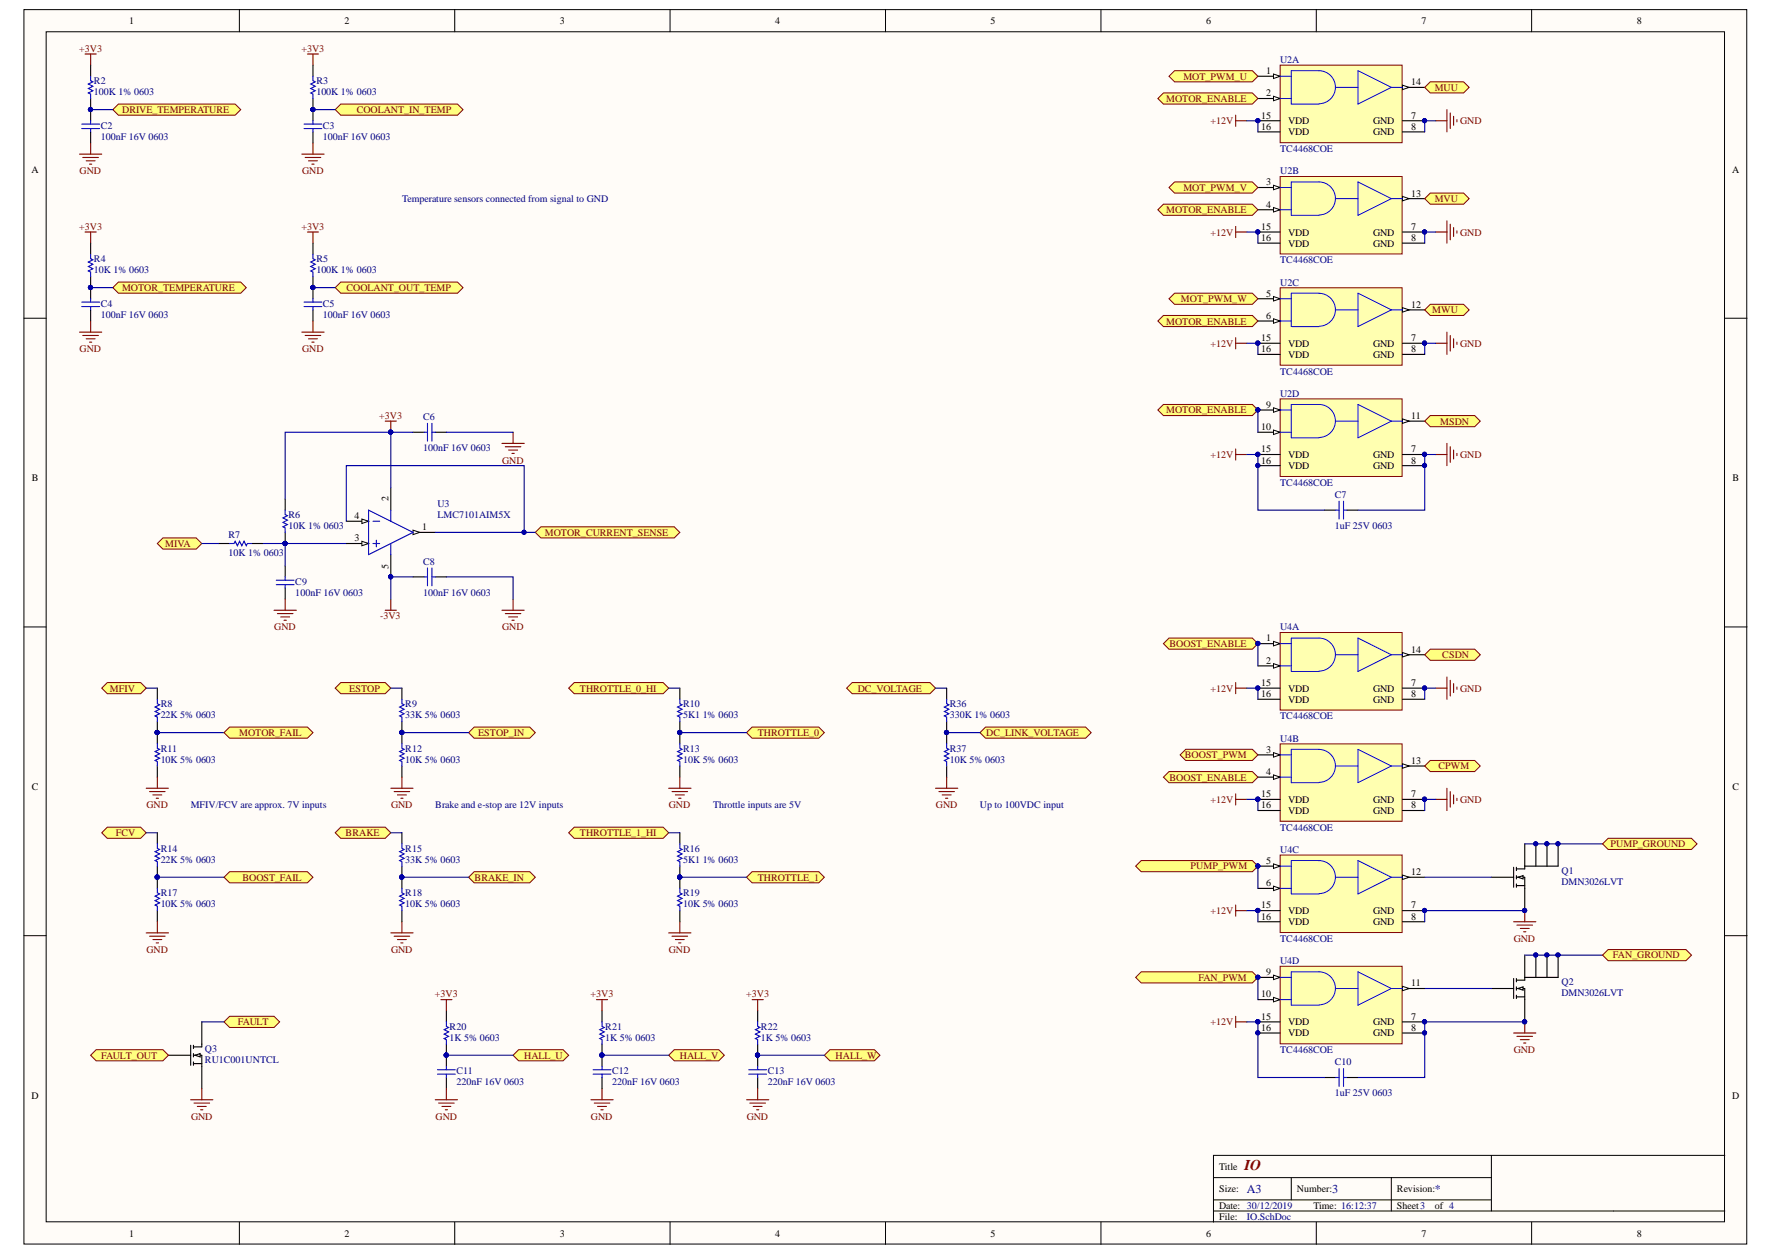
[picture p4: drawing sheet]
<svg xmlns="http://www.w3.org/2000/svg" width="420mm" height="297mm" viewBox="0 0 420 297" stroke-linecap="round" stroke-linejoin="round" font-family="sans-serif">
<defs><g id="words">
<text font-size="3.5" fill="#800000" x="294.5" y="276.7">IO</text>
<g font-size="2.9" fill="#000080">
<text x="295.1" y="282.1">A3</text>
<text x="315.3" y="282.1">3</text>
<text x="339.5" y="282.1">*</text>
</g>
<g font-size="2.4">
<text x="30.6" y="5.7">1</text>
<text x="81.5" y="5.7">2</text>
<text x="132.5" y="5.7">3</text>
<text x="183.5" y="5.7">4</text>
<text x="234.4" y="5.7">5</text>
<text x="285.5" y="5.7">6</text>
<text x="336.4" y="5.7">7</text>
<text x="387.4" y="5.7">8</text>
<text x="299.6" y="17.5">1</text>
<text x="299.6" y="22.8">2</text>
<text x="334" y="20.1">14</text>
<text x="298.5" y="28.1">15</text>
<text x="304.8" y="29.3">VDD</text>
<text x="324.9" y="29.3">GND</text>
<text x="334" y="28.1">7</text>
<text x="298.5" y="30.7">16</text>
<text x="304.8" y="32">VDD</text>
<text x="324.9" y="32">GND</text>
<text x="334" y="30.7">8</text>
<text x="7.4" y="40.9">A</text>
<text x="409.9" y="40.9">A</text>
<text x="299.6" y="43.9">3</text>
<text x="334" y="46.5">13</text>
<text x="299.6" y="49.1">4</text>
<text x="298.5" y="54.3">15</text>
<text x="298.5" y="57">16</text>
<text x="304.8" y="55.7">VDD</text>
<text x="304.8" y="58.3">VDD</text>
<text x="324.9" y="55.7">GND</text>
<text x="324.9" y="58.3">GND</text>
<text x="334" y="54.3">7</text>
<text x="334" y="57">8</text>
<text x="299.6" y="70.2">5</text>
<text x="299.6" y="75.4">6</text>
<text x="334" y="72.8">12</text>
<text x="298.5" y="80.6">15</text>
<text x="298.5" y="83.3">16</text>
<text x="304.8" y="82">VDD</text>
<text x="324.9" y="82">GND</text>
<text x="334" y="80.6">7</text>
<text x="334" y="83.3">8</text>
<text x="304.8" y="84.6">VDD</text>
<text x="324.9" y="84.6">GND</text>
<text x="298.5" y="101.7">10</text>
<text x="299.6" y="96.4">9</text>
<text x="334" y="99.1">11</text>
<text x="298.5" y="107">15</text>
<text x="334" y="107">7</text>
<text x="7.5" y="113.8">B</text>
<text x="298.5" y="109.6">16</text>
<text x="304.8" y="108.3">VDD</text>
<text x="304.8" y="110.9">VDD</text>
<text x="324.9" y="108.3">GND</text>
<text x="324.9" y="110.9">GND</text>
<text x="334" y="109.6">8</text>
<text x="410" y="113.8">B</text>
<text x="91.9" y="118.6" transform="rotate(-90 91.9 118.6)">2</text>
<text x="83.9" y="122.7">4</text>
<text x="99.9" y="125.4">1</text>
<text x="83.9" y="128">3</text>
<text x="91.9" y="134.5" transform="rotate(-90 91.9 134.5)">5</text>
<text x="299.6" y="151.7">1</text>
<text x="334" y="154.3">14</text>
<text x="299.6" y="157">2</text>
<text x="298.5" y="162.2">15</text>
<text x="298.5" y="164.9">16</text>
<text x="304.8" y="163.5">VDD</text>
<text x="304.8" y="166.2">VDD</text>
<text x="324.9" y="163.5">GND</text>
<text x="324.9" y="166.2">GND</text>
<text x="334" y="162.2">7</text>
<text x="334" y="164.9">8</text>
<text x="299.6" y="178">3</text>
<text x="299.6" y="183.2">4</text>
<text x="334" y="180.6">13</text>
<text x="7.5" y="186.9">C</text>
<text x="298.5" y="188.6">15</text>
<text x="298.5" y="191.2">16</text>
<text x="304.8" y="189.8">VDD</text>
<text x="324.9" y="189.8">GND</text>
<text x="334" y="188.6">7</text>
<text x="334" y="191.2">8</text>
<text x="410" y="186.9">C</text>
<text x="304.8" y="192.4">VDD</text>
<text x="324.9" y="192.4">GND</text>
<text x="299.6" y="204.4">5</text>
<text x="299.6" y="209.6">6</text>
<text x="334" y="207">12</text>
<text x="298.5" y="214.8">15</text>
<text x="334" y="214.8">7</text>
<text x="298.5" y="217.5">16</text>
<text x="304.8" y="216.2">VDD</text>
<text x="304.8" y="218.8">VDD</text>
<text x="324.9" y="216.2">GND</text>
<text x="324.9" y="218.8">GND</text>
<text x="334" y="217.5">8</text>
<text x="299.6" y="230.7">9</text>
<text x="334" y="233.3">11</text>
<text x="298.5" y="235.9">10</text>
<text x="298.5" y="241.1">15</text>
<text x="298.5" y="243.8">16</text>
<text x="304.8" y="242.5">VDD</text>
<text x="304.8" y="245.1">VDD</text>
<text x="324.9" y="242.5">GND</text>
<text x="324.9" y="245.1">GND</text>
<text x="334" y="241.1">7</text>
<text x="334" y="243.8">8</text>
<text x="7.4" y="259.9">D</text>
<text x="409.9" y="259.9">D</text>
<text x="288.5" y="276.7">Title</text>
<text x="288.5" y="282">Size:</text>
<text x="306.9" y="282">Number:</text>
<text x="330.6" y="282">Revision:</text>
<text x="288.5" y="285.9">Date: 30/12/2019</text>
<text x="310.8" y="285.9">Time: 16:12:37</text>
<text x="330.6" y="285.9">Sheet3</text>
<text x="339.5" y="285.9">of 4</text>
<text x="30.6" y="292.4">1</text>
<text x="81.5" y="292.4">2</text>
<text x="132.5" y="292.4">3</text>
<text x="183.5" y="292.4">4</text>
<text x="234.4" y="292.4">5</text>
<text x="285.5" y="292.4">6</text>
<text x="288.5" y="288.5">File:</text>
<text x="336.4" y="292.4">7</text>
<text x="387.4" y="292.4">8</text>
</g>
<g font-size="2.4" fill="#800000">
<text x="18.8" y="12.3">+3V3</text>
<text x="71.3" y="12.3">+3V3</text>
<text x="280" y="18.8">MOT_PWM_U</text>
<text x="339.5" y="21.5">MUU</text>
<text x="28.9" y="26.7">DRIVE_TEMPERATURE</text>
<text x="84.4" y="26.7">COOLANT_IN_TEMP</text>
<text x="276" y="24.1">MOTOR_ENABLE</text>
<text x="286.5" y="29.3">+12V</text>
<text x="345.5" y="29.3">GND</text>
<text x="18.8" y="41.2">GND</text>
<text x="71.5" y="41.2">GND</text>
<text x="280" y="45.1">MOT_PWM_V</text>
<text x="339.5" y="47.8">MVU</text>
<text x="276" y="50.4">MOTOR_ENABLE</text>
<text x="18.8" y="54.3">+3V3</text>
<text x="71.3" y="54.3">+3V3</text>
<text x="286.5" y="55.7">+12V</text>
<text x="345.5" y="55.7">GND</text>
<text x="28.9" y="68.8">MOTOR_TEMPERATURE</text>
<text x="82" y="68.8">COOLANT_OUT_TEMP</text>
<text x="279.5" y="71.4">MOT_PWM_W</text>
<text x="276" y="76.7">MOTOR_ENABLE</text>
<text x="338.9" y="74.1">MWU</text>
<text x="18.8" y="83.3">GND</text>
<text x="71.5" y="83.3">GND</text>
<text x="286.5" y="82">+12V</text>
<text x="345.5" y="82">GND</text>
<text x="89.7" y="99.1">+3V3</text>
<text x="276" y="97.8">MOTOR_ENABLE</text>
<text x="340.8" y="100.4">MSDN</text>
<text x="118.8" y="109.6">GND</text>
<text x="286.5" y="108.3">+12V</text>
<text x="345.5" y="108.3">GND</text>
<text x="39.1" y="129.3">MIVA</text>
<text x="129" y="126.7">MOTOR_CURRENT_SENSE</text>
<text x="64.9" y="149.1">GND</text>
<text x="90" y="146.5">-3V3</text>
<text x="118.8" y="149.1">GND</text>
<text x="276.7" y="153">BOOST_ENABLE</text>
<text x="341.3" y="155.7">CSDN</text>
<text x="26" y="163.5">MFIV</text>
<text x="82.6" y="163.5">ESTOP</text>
<text x="137.2" y="163.5">THROTTLE_0_HI</text>
<text x="203" y="163.5">DC_VOLTAGE</text>
<text x="286.5" y="163.5">+12V</text>
<text x="345.5" y="163.5">GND</text>
<text x="56.6" y="174.1">MOTOR_FAIL</text>
<text x="113.1" y="174.1">ESTOP_IN</text>
<text x="179.3" y="174.1">THROTTLE_0</text>
<text x="233.4" y="174.1">DC_LINK_VOLTAGE</text>
<text x="280.4" y="179.3">BOOST_PWM</text>
<text x="276.7" y="184.6">BOOST_ENABLE</text>
<text x="340.4" y="182">CPWM</text>
<text x="34.6" y="191.2">GND</text>
<text x="92.5" y="191.2">GND</text>
<text x="158.3" y="191.2">GND</text>
<text x="221.5" y="191.2">GND</text>
<text x="286.5" y="189.8">+12V</text>
<text x="345.5" y="189.8">GND</text>
<text x="27.4" y="197.8">FCV</text>
<text x="81.8" y="197.8">BRAKE</text>
<text x="137.2" y="197.8">THROTTLE_1_HI</text>
<text x="381.1" y="200.4">PUMP_GROUND</text>
<text x="57.4" y="208.3">BOOST_FAIL</text>
<text x="112.3" y="208.3">BRAKE_IN</text>
<text x="179.3" y="208.3">THROTTLE_1</text>
<text x="281.7" y="205.6">PUMP_PWM</text>
<text x="286.5" y="216.2">+12V</text>
<text x="34.6" y="225.4">GND</text>
<text x="92.5" y="225.4">GND</text>
<text x="158.3" y="225.4">GND</text>
<text x="358.2" y="222.7">GND</text>
<text x="381.7" y="226.7">FAN_GROUND</text>
<text x="283.6" y="231.9">FAN_PWM</text>
<text x="102.9" y="235.9">+3V3</text>
<text x="139.8" y="235.9">+3V3</text>
<text x="176.6" y="235.9">+3V3</text>
<text x="56.3" y="242.5">FAULT</text>
<text x="286.5" y="242.5">+12V</text>
<text x="23.9" y="250.3">FAULT_OUT</text>
<text x="124.1" y="250.3">HALL_U</text>
<text x="160.9" y="250.3">HALL_V</text>
<text x="197.7" y="250.3">HALL_W</text>
<text x="358.2" y="249.1">GND</text>
<text x="45.2" y="264.8">GND</text>
<text x="103.1" y="264.8">GND</text>
<text x="139.9" y="264.8">GND</text>
<text x="176.7" y="264.8">GND</text>
</g>
<g font-size="2.4" fill="#000080">
<text x="302.9" y="14.9">U2A</text>
<text x="22.2" y="19.9">R2</text>
<text x="22.2" y="22.5">100K 1% 0603</text>
<text x="74.9" y="19.9">R3</text>
<text x="74.9" y="22.5">100K 1% 0603</text>
<text x="23.8" y="30.4">C2</text>
<text x="23.8" y="33">100nF 16V 0603</text>
<text x="76.4" y="30.4">C3</text>
<text x="76.4" y="33">100nF 16V 0603</text>
<text x="302.9" y="35.9">TC4468COE</text>
<text x="302.9" y="41.2">U2B</text>
<text x="95.2" y="47.8">Temperature sensors connected from signal to GND</text>
<text x="22.2" y="62">R4</text>
<text x="22.2" y="64.7">10K 1% 0603</text>
<text x="74.9" y="62">R5</text>
<text x="74.9" y="64.7">100K 1% 0603</text>
<text x="302.9" y="62.3">TC4468COE</text>
<text x="302.9" y="67.5">U2C</text>
<text x="23.8" y="72.5">C4</text>
<text x="23.8" y="75.1">100nF 16V 0603</text>
<text x="76.4" y="72.5">C5</text>
<text x="76.4" y="75.1">100nF 16V 0603</text>
<text x="302.9" y="88.6">TC4468COE</text>
<text x="302.9" y="93.8">U2D</text>
<text x="100.1" y="99.3">C6</text>
<text x="100.1" y="106.7">100nF 16V 0603</text>
<text x="103.5" y="119.8">U3</text>
<text x="302.9" y="114.9">TC4468COE</text>
<text x="315.9" y="117.7">C7</text>
<text x="68.3" y="122.5">R6</text>
<text x="68.3" y="125.2">10K 1% 0603</text>
<text x="103.5" y="122.5">LMC7101AIM5X</text>
<text x="315.9" y="125.2">1uF 25V 0603</text>
<text x="54.1" y="127.2">R7</text>
<text x="54.1" y="131.4">10K 1% 0603</text>
<text x="100.1" y="133.5">C8</text>
<text x="69.9" y="138.3">C9</text>
<text x="69.9" y="140.9">100nF 16V 0603</text>
<text x="100.1" y="140.9">100nF 16V 0603</text>
<text x="302.9" y="149.1">U4A</text>
<text x="38" y="167.3">R8</text>
<text x="95.9" y="167.3">R9</text>
<text x="161.7" y="167.3">R10</text>
<text x="224.8" y="167.3">R36</text>
<text x="38" y="169.9">22K 5% 0603</text>
<text x="95.9" y="169.9">33K 5% 0603</text>
<text x="161.7" y="169.9">5K1 1% 0603</text>
<text x="224.8" y="169.9">330K 1% 0603</text>
<text x="302.9" y="170.1">TC4468COE</text>
<text x="38" y="177.7">R11</text>
<text x="95.9" y="177.7">R12</text>
<text x="161.7" y="177.7">R13</text>
<text x="224.8" y="177.7">R37</text>
<text x="302.9" y="175.4">U4B</text>
<text x="38" y="180.4">10K 5% 0603</text>
<text x="95.9" y="180.4">10K 5% 0603</text>
<text x="161.7" y="180.4">10K 5% 0603</text>
<text x="224.8" y="180.4">10K 5% 0603</text>
<text x="45.1" y="191.2">MFIV/FCV are approx. 7V inputs</text>
<text x="103" y="191.2">Brake and e-stop are 12V inputs</text>
<text x="168.8" y="191.2">Throttle inputs are 5V</text>
<text x="231.9" y="191.2">Up to 100VDC input</text>
<text x="302.9" y="196.4">TC4468COE</text>
<text x="38" y="201.4">R14</text>
<text x="95.9" y="201.4">R15</text>
<text x="161.7" y="201.4">R16</text>
<text x="302.9" y="201.7">U4C</text>
<text x="38" y="204">22K 5% 0603</text>
<text x="95.9" y="204">33K 5% 0603</text>
<text x="161.7" y="204">5K1 1% 0603</text>
<text x="369.5" y="206.7">Q1</text>
<text x="369.5" y="209.4">DMN3026LVT</text>
<text x="38" y="212">R17</text>
<text x="38" y="214.6">10K 5% 0603</text>
<text x="95.9" y="212">R18</text>
<text x="95.9" y="214.6">10K 5% 0603</text>
<text x="161.7" y="212">R19</text>
<text x="161.7" y="214.6">10K 5% 0603</text>
<text x="302.9" y="222.7">TC4468COE</text>
<text x="302.9" y="228">U4D</text>
<text x="369.5" y="233">Q2</text>
<text x="369.5" y="235.6">DMN3026LVT</text>
<text x="106.4" y="243.5">R20</text>
<text x="143.2" y="243.5">R21</text>
<text x="180.1" y="243.5">R22</text>
<text x="48.5" y="248.8">Q3</text>
<text x="48.5" y="251.4">RU1C001UNTCL</text>
<text x="106.4" y="246.1">1K 5% 0603</text>
<text x="143.2" y="246.1">1K 5% 0603</text>
<text x="180.1" y="246.1">1K 5% 0603</text>
<text x="302.9" y="249.1">TC4468COE</text>
<text x="315.9" y="251.9">C10</text>
<text x="108" y="254.1">C11</text>
<text x="108" y="256.7">220nF 16V 0603</text>
<text x="144.8" y="254.1">C12</text>
<text x="144.8" y="256.7">220nF 16V 0603</text>
<text x="181.7" y="254.1">C13</text>
<text x="181.7" y="256.7">220nF 16V 0603</text>
<text x="315.9" y="259.3">1uF 25V 0603</text>
<text x="295.1" y="288.5">IO.SchDoc</text>
</g>
</g></defs>
<g fill="#fffcf8" stroke="#000" stroke-width=".24">
<path d="M5.7 2.3h407.7v291.9h-407.7z"/>
<path d="M10.9 7.5h397.2v281.5h-397.2z"/>
</g>
<g fill="none" stroke="#000" stroke-width=".24">
<path d="M56.6 2.3v5.2M107.6 2.3v5.2M158.6 2.3v5.2M209.5 2.3v5.2M260.5 2.3v5.2M311.5 2.3v5.2M362.5 2.3v5.2M5.7 75.3h5.2M408.2 75.3h5.2M5.7 148.3h5.2M408.2 148.3h5.2M5.7 221.3h5.2"/>
<path d="M408.2 221.3h5.2M287.2 278.5h65.7M305.6 278.5v5.3M329.3 278.5v7.9M352.9 273.2v13.2M408.2 273.2h-121v15.8M56.6 289v5.3M107.6 289v5.3M158.6 289v5.3M209.5 289v5.3M260.5 289v5.3M287.2 286.4h121"/>
<path d="M287.2 283.8h65.7M311.5 289v5.3M362.5 289v5.3"/>
</g>
<path d="M302.9 15.4h28.9v18.3h-28.9z" fill="#ffffb0" stroke="#800000" stroke-width=".24"/>
<path d="M297.7 18h5.2" fill="none" stroke="#000" stroke-width=".26"/>
<path d="M301.4 17.5l1.5 .5-1.5 .6z" fill="#fffcf8" stroke="#000" stroke-width=".24"/>
<path d="M297.7 23.3h5.2" fill="none" stroke="#000" stroke-width=".26"/>
<path d="M301.4 22.8l1.5 .5-1.5 .5z" fill="#fffcf8" stroke="#000" stroke-width=".24"/>
<path d="M331.9 20.7h5.2" fill="none" stroke="#000" stroke-width=".26"/>
<path d="M331.9 20.1l1.6 .6-1.6 .5z" fill="#fffcf8" stroke="#000" stroke-width=".24"/>
<path d="M302.9 18h2.7M321.4 16.7l7.9 4-7.9 3.9zM302.9 23.3h2.7M312.1 24.5a3.9 3.9 0 0 0 3.9-3.9 3.9 3.9 0 0 0-3.8-3.9h-6.6v7.9h6.6M316.1 20.7h5.3M329.3 20.7h2.6" fill="none" stroke="#00f" stroke-width=".24"/>
<path d="M297.7 28.6h5.2M297.7 31.2h5.2M331.9 28.6h5.2M331.9 31.2h5.2" fill="none" stroke="#000" stroke-width=".26"/>
<g fill="#000080" stroke="#000080" stroke-width=".24">
<circle cx="337.1" cy="28.5" r=".48"/>
<circle cx="297.6" cy="28.5" r=".48"/>
</g>
<path d="M302.9 41.7h28.9v18.4h-28.9z" fill="#ffffb0" stroke="#800000" stroke-width=".24"/>
<path d="M297.7 44.3h5.2" fill="none" stroke="#000" stroke-width=".26"/>
<path d="M301.4 43.8l1.5 .5-1.5 .6z" fill="#fffcf8" stroke="#000" stroke-width=".24"/>
<path d="M297.7 49.6h5.2" fill="none" stroke="#000" stroke-width=".26"/>
<path d="M301.4 49.1l1.5 .5-1.5 .5z" fill="#fffcf8" stroke="#000" stroke-width=".24"/>
<path d="M331.9 47h5.2" fill="none" stroke="#000" stroke-width=".26"/>
<path d="M331.9 46.5l1.6 .5-1.6 .5z" fill="#fffcf8" stroke="#000" stroke-width=".24"/>
<path d="M302.9 44.3h2.7M302.9 49.6h2.7M312.1 50.8a3.9 3.9 0 0 0 3.9-3.9 3.9 3.9 0 0 0-3.8-3.9h-6.6v7.9h6.6M316.1 47h5.3M321.4 43l7.9 4-7.9 3.9zM329.3 47h2.6" fill="none" stroke="#00f" stroke-width=".24"/>
<path d="M297.7 54.9h5.2M297.7 57.5h5.2M331.9 54.9h5.2M331.9 57.5h5.2" fill="none" stroke="#000" stroke-width=".26"/>
<g fill="#000080" stroke="#000080" stroke-width=".24">
<circle cx="337.1" cy="54.8" r=".48"/>
<circle cx="297.6" cy="54.8" r=".48"/>
</g>
<path d="M302.9 68.1h28.9v18.3h-28.9z" fill="#ffffb0" stroke="#800000" stroke-width=".24"/>
<path d="M297.7 70.7h5.2" fill="none" stroke="#000" stroke-width=".26"/>
<path d="M301.4 70.1l1.5 .6-1.5 .5z" fill="#fffcf8" stroke="#000" stroke-width=".24"/>
<path d="M297.7 75.9h5.2" fill="none" stroke="#000" stroke-width=".26"/>
<path d="M301.4 75.4l1.5 .5-1.5 .5z" fill="#fffcf8" stroke="#000" stroke-width=".24"/>
<path d="M331.9 73.3h5.2" fill="none" stroke="#000" stroke-width=".26"/>
<path d="M331.9 72.8l1.6 .5-1.6 .5z" fill="#fffcf8" stroke="#000" stroke-width=".24"/>
<path d="M302.9 70.7h2.7M302.9 75.9h2.7M312.2 69.4a3.9 3.9 0 0 1 3.8 3.9 3.9 3.9 0 0 1-3.9 3.9M312.2 69.3h-6.6v7.9h6.6M316.1 73.3h5.3M321.4 69.3l7.9 4-7.9 3.9zM329.3 73.3h2.6" fill="none" stroke="#00f" stroke-width=".24"/>
<path d="M297.7 81.2h5.2M297.7 83.8h5.2M331.9 81.2h5.2M331.9 83.8h5.2" fill="none" stroke="#000" stroke-width=".26"/>
<g fill="#000080" stroke="#000080" stroke-width=".24">
<circle cx="337.1" cy="81.1" r=".49"/>
<circle cx="297.6" cy="81.1" r=".49"/>
</g>
<path d="M302.9 94.3h28.9v18.4h-28.9z" fill="#ffffb0" stroke="#800000" stroke-width=".24"/>
<path d="M297.7 97h5.2" fill="none" stroke="#000" stroke-width=".26"/>
<path d="M301.4 96.4l1.5 .6-1.5 .5z" fill="#fffcf8" stroke="#000" stroke-width=".24"/>
<circle cx="297.6" cy="96.9" r=".48" fill="#000080" stroke="#000080" stroke-width=".24"/>
<path d="M297.7 102.2h5.2" fill="none" stroke="#000" stroke-width=".26"/>
<path d="M301.4 101.7l1.5 .5-1.5 .6z" fill="#fffcf8" stroke="#000" stroke-width=".24"/>
<path d="M331.9 99.6h5.2" fill="none" stroke="#000" stroke-width=".26"/>
<path d="M331.9 99.1l1.6 .5-1.6 .5z" fill="#fffcf8" stroke="#000" stroke-width=".24"/>
<path d="M302.9 97h2.7M316.1 99.6h5.3M321.4 95.7l7.9 3.9-7.9 3.9zM329.3 99.6h2.6M302.9 102.2h2.7M312.1 103.5a3.9 3.9 0 0 0 3.9-3.9 3.9 3.9 0 0 0-3.8-3.9h-6.6v7.8h6.6" fill="none" stroke="#00f" stroke-width=".24"/>
<path d="M297.7 107.5h5.2M297.7 110.1h5.2M331.9 107.5h5.2M331.9 110.1h5.2" fill="none" stroke="#000" stroke-width=".26"/>
<g fill="#000080" stroke="#000080" stroke-width=".24">
<circle cx="337.1" cy="107.5" r=".49"/>
<circle cx="337.1" cy="110.1" r=".49"/>
<circle cx="297.6" cy="107.5" r=".49"/>
<circle cx="297.6" cy="110.1" r=".49"/>
<circle cx="297.6" cy="96.9" r=".48"/>
</g>
<path d="M302.9 149.6h28.9v18.3h-28.9z" fill="#ffffb0" stroke="#800000" stroke-width=".24"/>
<path d="M297.7 152.2h5.2" fill="none" stroke="#000" stroke-width=".26"/>
<path d="M301.4 151.7l1.5 .5-1.5 .5z" fill="#fffcf8" stroke="#000" stroke-width=".24"/>
<circle cx="297.6" cy="152.2" r=".49" fill="#000080" stroke="#000080" stroke-width=".24"/>
<path d="M297.7 157.5h5.2" fill="none" stroke="#000" stroke-width=".26"/>
<path d="M301.4 157l1.5 .5-1.5 .5z" fill="#fffcf8" stroke="#000" stroke-width=".24"/>
<path d="M331.9 154.8h5.2" fill="none" stroke="#000" stroke-width=".26"/>
<path d="M331.9 154.3l1.6 .5-1.6 .6z" fill="#fffcf8" stroke="#000" stroke-width=".24"/>
<path d="M302.9 152.2h2.7M302.9 157.5h2.7M312.1 158.7a3.9 3.9 0 0 0 3.9-3.9 3.9 3.9 0 0 0-3.8-3.9h-6.6v7.9h6.6M316.1 154.8h5.3M321.4 150.9l7.9 3.9-7.9 4zM329.3 154.8h2.6" fill="none" stroke="#00f" stroke-width=".24"/>
<path d="M297.7 162.7h5.2M297.7 165.4h5.2M331.9 162.7h5.2M331.9 165.4h5.2" fill="none" stroke="#000" stroke-width=".26"/>
<g fill="#000080" stroke="#000080" stroke-width=".24">
<circle cx="337.1" cy="162.7" r=".48"/>
<circle cx="297.6" cy="162.7" r=".48"/>
<circle cx="297.6" cy="152.2" r=".49"/>
</g>
<path d="M302.9 175.9h28.9v18.3h-28.9z" fill="#ffffb0" stroke="#800000" stroke-width=".24"/>
<path d="M297.7 178.5h5.2" fill="none" stroke="#000" stroke-width=".26"/>
<path d="M301.4 178l1.5 .5-1.5 .6z" fill="#fffcf8" stroke="#000" stroke-width=".24"/>
<path d="M297.7 183.8h5.2" fill="none" stroke="#000" stroke-width=".26"/>
<path d="M301.4 183.3l1.5 .5-1.5 .5z" fill="#fffcf8" stroke="#000" stroke-width=".24"/>
<path d="M331.9 181.2h5.2" fill="none" stroke="#000" stroke-width=".26"/>
<path d="M331.9 180.6l1.6 .6-1.6 .5z" fill="#fffcf8" stroke="#000" stroke-width=".24"/>
<path d="M302.9 178.5h2.7M312.2 177.2a3.9 3.9 0 0 1 3.8 3.9 3.9 3.9 0 0 1-3.9 3.9M312.2 177.2h-6.6v7.9h6.6M321.4 177.2l7.9 4-7.9 3.9zM302.9 183.8h2.7M316.1 181.2h5.3M329.3 181.2h2.6" fill="none" stroke="#00f" stroke-width=".24"/>
<path d="M297.7 189.1h5.2M297.7 191.7h5.2M331.9 189.1h5.2M331.9 191.7h5.2" fill="none" stroke="#000" stroke-width=".26"/>
<g fill="#000080" stroke="#000080" stroke-width=".24">
<circle cx="337.1" cy="189" r=".49"/>
<circle cx="297.6" cy="189" r=".49"/>
</g>
<path d="M302.9 202.2h28.9v18.3h-28.9z" fill="#ffffb0" stroke="#800000" stroke-width=".24"/>
<path d="M297.7 204.8h5.2" fill="none" stroke="#000" stroke-width=".26"/>
<path d="M301.4 204.3l1.5 .5-1.5 .6z" fill="#fffcf8" stroke="#000" stroke-width=".24"/>
<circle cx="297.6" cy="204.8" r=".48" fill="#000080" stroke="#000080" stroke-width=".24"/>
<path d="M297.7 210.1h5.2" fill="none" stroke="#000" stroke-width=".26"/>
<path d="M301.4 209.6l1.5 .5-1.5 .5z" fill="#fffcf8" stroke="#000" stroke-width=".24"/>
<path d="M331.9 207.5h5.2" fill="none" stroke="#000" stroke-width=".26"/>
<path d="M331.9 206.9l1.6 .6-1.6 .5z" fill="#fffcf8" stroke="#000" stroke-width=".24"/>
<path d="M302.9 204.8h2.7M302.9 210.1h2.7M312.1 211.3a3.9 3.9 0 0 0 3.9-3.9 3.9 3.9 0 0 0-3.8-3.9h-6.6v7.9h6.6M316.1 207.5h5.3M321.4 203.5l7.9 4-7.9 3.9zM329.3 207.5h2.6" fill="none" stroke="#00f" stroke-width=".24"/>
<path d="M297.7 215.4h5.2M297.7 218h5.2M331.9 215.4h5.2M331.9 218h5.2" fill="none" stroke="#000" stroke-width=".26"/>
<g fill="#000080" stroke="#000080" stroke-width=".24">
<circle cx="337.1" cy="215.3" r=".49"/>
<circle cx="297.6" cy="215.3" r=".49"/>
<circle cx="297.6" cy="204.8" r=".48"/>
</g>
<path d="M302.9 228.5h28.9v18.4h-28.9z" fill="#ffffb0" stroke="#800000" stroke-width=".24"/>
<path d="M297.7 231.1h5.2" fill="none" stroke="#000" stroke-width=".26"/>
<path d="M301.4 230.6l1.5 .5-1.5 .6z" fill="#fffcf8" stroke="#000" stroke-width=".24"/>
<circle cx="297.6" cy="231.1" r=".48" fill="#000080" stroke="#000080" stroke-width=".24"/>
<path d="M297.7 236.4h5.2" fill="none" stroke="#000" stroke-width=".26"/>
<path d="M301.4 235.9l1.5 .5-1.5 .5z" fill="#fffcf8" stroke="#000" stroke-width=".24"/>
<path d="M331.9 233.8h5.2" fill="none" stroke="#000" stroke-width=".26"/>
<path d="M331.9 233.3l1.6 .5-1.6 .5z" fill="#fffcf8" stroke="#000" stroke-width=".24"/>
<path d="M302.9 231.1h2.7M302.9 236.4h2.7M312.1 237.6a3.9 3.9 0 0 0 3.9-3.9 3.9 3.9 0 0 0-3.8-3.9h-6.6v7.9h6.6M316.1 233.8h5.3M321.4 229.8l7.9 4-7.9 3.9zM329.3 233.8h2.6" fill="none" stroke="#00f" stroke-width=".24"/>
<path d="M297.7 241.7h5.2M297.7 244.3h5.2M331.9 241.7h5.2M331.9 244.3h5.2" fill="none" stroke="#000" stroke-width=".26"/>
<g fill="#000080" stroke="#000080" stroke-width=".24">
<circle cx="337.1" cy="241.6" r=".49"/>
<circle cx="337.1" cy="244.3" r=".49"/>
<circle cx="297.6" cy="241.6" r=".49"/>
<circle cx="297.6" cy="244.3" r=".49"/>
<circle cx="297.6" cy="231.1" r=".48"/>
<circle cx="337.1" cy="81.1" r=".49"/>
<circle cx="337.1" cy="54.8" r=".48"/>
<circle cx="337.1" cy="28.5" r=".48"/>
<circle cx="297.6" cy="28.5" r=".48"/>
<circle cx="297.6" cy="54.8" r=".48"/>
<circle cx="297.6" cy="81.1" r=".49"/>
</g>
<g fill="none" stroke="#800000" stroke-width=".26">
<path d="M292.4 27.2v2.7M292.4 28.6h2.7M339.8 28.6h2.6M342.4 25.9v5.3M343.2 26.7v3.7M344 27.5v2.1M344.8 28.3v.5M292.4 53.6v2.6M292.4 54.9h2.7M339.8 54.9h2.6M342.4 52.2v5.3M343.2 53v3.7"/>
<path d="M344 53.8v2.1M344.8 54.6v.5M292.4 79.9v2.6M342.4 78.5v5.3M343.2 79.3v3.7M292.4 81.2h2.7M339.8 81.2h2.6M344 80.1v2.1M344.8 80.9v.5M292.4 106.2v2.6M292.4 107.5h2.7M339.8 107.5h2.6"/>
<path d="M342.4 104.9v5.2M343.2 105.6v3.7M344 106.4v2.1M344.8 107.2v.6"/>
</g>
<path d="M295.1 28.6h2.6v2.6M339.8 28.6h-2.7v2.6M295.1 54.9h2.6v2.6M339.8 54.9h-2.7v2.6M295.1 81.2h2.6v2.6M339.8 81.2h-2.7v2.6" fill="none" stroke="#000080" stroke-width=".26"/>
<g fill="#ffff80" stroke="#800000" stroke-width=".24">
<path d="M278 16.7h18.4l1.3 1.3-1.3 1.4h-18.4l-1.4-1.4z" fill-rule="evenodd"/>
<path d="M278 43h18.4l1.3 1.3-1.3 1.4h-18.4l-1.4-1.4z" fill-rule="evenodd"/>
<path d="M278 69.3h18.4l1.3 1.4-1.3 1.3h-18.4l-1.4-1.3z" fill-rule="evenodd"/>
<path d="M275.3 22h21.1l1.3 1.3-1.3 1.3h-21.1l-1.3-1.3z" fill-rule="evenodd"/>
<path d="M275.3 48.3h21.1l1.3 1.3-1.3 1.3h-21.1l-1.3-1.3z" fill-rule="evenodd"/>
<path d="M275.3 74.6h21.1l1.3 1.3-1.3 1.3h-21.1l-1.3-1.3z" fill-rule="evenodd"/>
<path d="M275.3 95.7h21.1l1.3 1.3-1.3 1.3h-21.1l-1.3-1.3z" fill-rule="evenodd"/>
</g>
<circle cx="297.6" cy="96.9" r=".48" fill="#000080" stroke="#000080" stroke-width=".24"/>
<g fill="#ffff80" stroke="#800000" stroke-width=".24">
<path d="M338.5 19.4h7.9l1.3 1.3-1.3 1.3h-7.9l-1.4-1.3z" fill-rule="evenodd"/>
<path d="M338.5 45.7h7.9l1.3 1.3-1.3 1.3h-7.9l-1.4-1.3z" fill-rule="evenodd"/>
<path d="M338.5 72h7.9l1.3 1.3-1.3 1.3h-7.9l-1.4-1.3z" fill-rule="evenodd"/>
<path d="M338.5 98.3h10.5l1.3 1.3-1.3 1.3h-10.5l-1.4-1.3z" fill-rule="evenodd"/>
<path d="M276.6 150.9h19.8l1.3 1.3-1.3 1.3h-19.8l-1.3-1.3z" fill-rule="evenodd"/>
</g>
<circle cx="297.6" cy="152.2" r=".49" fill="#000080" stroke="#000080" stroke-width=".24"/>
<g fill="#ffff80" stroke="#800000" stroke-width=".24">
<path d="M338.5 153.5h10.5l1.3 1.3-1.3 1.4h-10.5l-1.4-1.4z" fill-rule="evenodd"/>
<path d="M280.6 177.2h15.8l1.3 1.3-1.3 1.3h-15.8l-1.3-1.3z" fill-rule="evenodd"/>
<path d="M276.6 182.5h19.8l1.3 1.3-1.3 1.3h-19.8l-1.3-1.3z" fill-rule="evenodd"/>
<path d="M338.5 179.8h10.5l1.3 1.4-1.3 1.3h-10.5l-1.4-1.3z" fill-rule="evenodd"/>
</g>
<path d="M297.7 97v5.2M297.7 152.2v5.3" fill="none" stroke="#000080" stroke-width=".26"/>
<g fill="#000080" stroke="#000080" stroke-width=".24">
<circle cx="297.6" cy="96.9" r=".48"/>
<circle cx="297.6" cy="152.2" r=".49"/>
</g>
<path d="M270.1 203.5h26.3l1.3 1.3-1.3 1.4h-26.3l-1.4-1.4z" fill-rule="evenodd" fill="#ffff80" stroke="#800000" stroke-width=".24"/>
<circle cx="297.6" cy="204.8" r=".48" fill="#000080" stroke="#000080" stroke-width=".24"/>
<path d="M270.1 229.8h26.3l1.3 1.3-1.3 1.4h-26.3l-1.4-1.4z" fill-rule="evenodd" fill="#ffff80" stroke="#800000" stroke-width=".24"/>
<g fill="#000080" stroke="#000080" stroke-width=".24">
<circle cx="297.6" cy="231.1" r=".48"/>
<circle cx="297.6" cy="162.7" r=".48"/>
<circle cx="297.6" cy="189" r=".49"/>
<circle cx="297.6" cy="215.3" r=".49"/>
<circle cx="297.6" cy="241.6" r=".49"/>
<circle cx="360.8" cy="215.3" r=".49"/>
<circle cx="360.8" cy="241.6" r=".49"/>
<circle cx="337.1" cy="189" r=".49"/>
<circle cx="337.1" cy="215.3" r=".49"/>
<circle cx="337.1" cy="162.7" r=".48"/>
</g>
<g fill="none" stroke="#800000" stroke-width=".26">
<path d="M292.4 161.4v2.7M292.4 162.7h2.7M339.8 162.7h2.6M342.4 160.1v5.3M343.2 160.9v3.7M344 161.7v2.1M344.8 162.5v.5M292.4 187.7v2.7M292.4 189.1h2.7M339.8 189.1h2.6M342.4 186.4v5.3M343.2 187.2v3.7"/>
<path d="M344 188v2.1M344.8 188.8v.5M292.4 214v2.7M292.4 215.4h2.7M358.2 218h5.3M359 218.8h3.7M359.8 219.6h2.1M360.8 215.4v2.6M360.6 220.4h.5M292.4 240.4v2.6M292.4 241.7h2.7M358.2 244.3h5.3"/>
<path d="M359 245.1h3.7M359.8 245.9h2.1M360.6 246.7h.5M360.8 241.7v2.6"/>
</g>
<path d="M295.1 162.7h2.6v2.7M339.8 162.7h-2.7v2.7M295.1 189.1h2.6v2.6M339.8 189.1h-2.7v2.6M295.1 215.4h2.6v2.6M360.8 215.4h-23.7v2.6M295.1 241.7h2.6" fill="none" stroke="#000080" stroke-width=".26"/>
<path d="M360.8 199.6v5.9h-2M352.9 207.5h5.3M358.2 205.1v4.7M358.8 207.5h2v7.9M358.8 209.4h2" fill="none" stroke="#000" stroke-width=".26"/>
<path d="M359.2 207.5l1.2-.4v.8z" fill="#fffcf8" stroke="#000" stroke-width=".26"/>
<path d="M363.5 199.6v5.2M366.1 199.6v5.2M368.7 199.6v5.2h-7.9M358.8 205.1v.8M358.8 207.1v.8M358.8 209v.8M352.9 233.8h5.3M358.2 231.4v4.7M358.8 233.8h2v7.9M358.8 235.8h2M360.8 225.9v5.9h-2" fill="none" stroke="#000" stroke-width=".26"/>
<g fill="#000080" stroke="#000080" stroke-width=".24">
<circle cx="363.4" cy="199.5" r=".48"/>
<circle cx="366" cy="199.5" r=".48"/>
<circle cx="368.7" cy="199.5" r=".48"/>
<circle cx="360.8" cy="215.3" r=".49"/>
<circle cx="360.8" cy="241.6" r=".49"/>
</g>
<path d="M359.2 233.8l1.2-.4v.8z" fill="#fffcf8" stroke="#000" stroke-width=".26"/>
<path d="M358.8 231.4v.8M358.8 233.4v.8M358.8 235.4v.7M363.5 225.9v5.2M366.1 225.9v5.2M368.7 225.9v5.2h-7.9" fill="none" stroke="#000" stroke-width=".26"/>
<g fill="#000080" stroke="#000080" stroke-width=".24">
<circle cx="363.4" cy="225.8" r=".49"/>
<circle cx="366" cy="225.8" r=".49"/>
<circle cx="368.7" cy="225.8" r=".49"/>
<circle cx="360.8" cy="241.6" r=".49"/>
</g>
<path d="M360.8 199.6h18.4M337.1 207.5h15.8M337.1 233.8h15.8M360.8 225.9h18.4" fill="none" stroke="#000080" stroke-width=".26"/>
<g fill="#ffff80" stroke="#800000" stroke-width=".24">
<path d="M380.6 198.3h19.7l1.3 1.3-1.3 1.3h-19.7l-1.4-1.3z" fill-rule="evenodd"/>
<path d="M380.6 224.6h18.4l1.3 1.3-1.3 1.3h-18.4l-1.4-1.3z" fill-rule="evenodd"/>
</g>
<path d="M21.4 57.5v2.6M21.4 65.4v2.6M313.5 120.6h2.6M318.7 120.6h2.7M313.5 254.8h2.6M318.7 254.8h2.7" fill="none" stroke="#000" stroke-width=".26"/>
<path d="M21.4 60.1v1.1l.6 .2-1.1 .6 1.1 .5-1.1 .5 1.1 .6-1.1 .5 .5 .2v1.1M316.9 118.5v4.3M317.9 118.5v4.3M316.1 120.6h.8M317.9 120.6h.8M316.1 254.8h.8M316.9 252.7v4.2M317.9 252.7v4.2M317.9 254.8h.8" fill="none" stroke="#00f" stroke-width=".26"/>
<path d="M295.1 107.5h2.6v13.1h15.8M339.8 107.5h-2.7v13.1h-15.7M297.7 241.7v13.1h15.8M360.8 241.7h-23.7v13.1h-15.7" fill="none" stroke="#000080" stroke-width=".26"/>
<g fill="#000080" stroke="#000080" stroke-width=".24">
<circle cx="337.1" cy="241.6" r=".49"/>
<circle cx="360.8" cy="241.6" r=".49"/>
<circle cx="297.6" cy="241.6" r=".49"/>
<circle cx="337.1" cy="107.5" r=".49"/>
<circle cx="297.6" cy="107.5" r=".49"/>
<circle cx="21.4" cy="68" r=".49"/>
</g>
<path d="M28 24.6h27.6l1.4 1.3-1.4 1.3h-27.6l-1.3-1.3z" fill-rule="evenodd" fill="#ffff80" stroke="#800000" stroke-width=".24"/>
<path d="M20.1 54.9h2.7M21.4 54.9v2.6" fill="none" stroke="#800000" stroke-width=".26"/>
<path d="M28 66.7h29l1.3 1.3-1.3 1.3h-29l-1.3-1.3z" fill-rule="evenodd" fill="#ffff80" stroke="#800000" stroke-width=".24"/>
<path d="M21.4 68h5.3" fill="none" stroke="#000080" stroke-width=".26"/>
<g fill="#000080" stroke="#000080" stroke-width=".24">
<circle cx="21.4" cy="68" r=".49"/>
<circle cx="21.4" cy="25.9" r=".48"/>
<circle cx="92.4" cy="136.4" r=".49"/>
</g>
<path d="M21.4 15.4v2.6M21.4 23.3v2.6M21.4 68v2.7M21.4 73.3v2.6M82 128.5h5.2M92.5 131.2v5.2" fill="none" stroke="#000" stroke-width=".26"/>
<path d="M21.4 18v1.1l.6 .3-1.1 .5 1.1 .5-1.1 .5 1.1 .6-1.1 .5 .5 .2v1.1M19.3 71.4h4.3M19.3 72.5h4.3M21.4 70.7v.7M21.4 72.5v.8" fill="none" stroke="#00f" stroke-width=".26"/>
<path d="M18.8 78.5h5.3M19.6 79.3h3.7M21.4 75.9v2.6M20.4 80.1h2.1M21.2 80.9h.5" fill="none" stroke="#800000" stroke-width=".26"/>
<path d="M85.6 128l1.6 .5-1.6 .6z" fill="#fffcf8" stroke="#000" stroke-width=".24"/>
<path d="M82 123.3h5.2" fill="none" stroke="#000" stroke-width=".26"/>
<path d="M85.6 122.8l1.6 .5-1.6 .5z" fill="#fffcf8" stroke="#000" stroke-width=".24"/>
<path d="M92.5 115.4v5.2M97.7 125.9h5.3" fill="none" stroke="#000" stroke-width=".26"/>
<path d="M97.7 125.4l1.6 .5-1.6 .5z" fill="#fffcf8" stroke="#000" stroke-width=".24"/>
<path d="M87.2 120.6l10.5 5.3-10.5 5.3zM88.3 123.3h1.5M88.3 128.5h1.5M89.1 127.7v1.6M92.5 120.6v2.7M92.5 128.5v2.7" fill="none" stroke="#00f" stroke-width=".26"/>
<g fill="#000080" stroke="#000080" stroke-width=".24">
<circle cx="92.4" cy="136.4" r=".49"/>
<circle cx="92.4" cy="102.2" r=".49"/>
</g>
<path d="M91.2 99.6h2.6M92.5 99.6v2.6M91.2 144.3h2.6M92.5 141.7v2.6" fill="none" stroke="#800000" stroke-width=".26"/>
<path d="M128 124.6h31.6l1.3 1.3-1.3 1.3h-31.6l-1.3-1.3z" fill-rule="evenodd" fill="#ffff80" stroke="#800000" stroke-width=".24"/>
<path d="M82 123.3v-13.2h42v15.8h2.7" fill="none" stroke="#000080" stroke-width=".26"/>
<g fill="#000080" stroke="#000080" stroke-width=".24">
<circle cx="124" cy="125.9" r=".48"/>
<circle cx="67.5" cy="128.5" r=".48"/>
</g>
<path d="M67.5 118v2.6M51.7 128.5h2.6M59.6 128.5h2.6M67.5 125.9v2.6" fill="none" stroke="#000" stroke-width=".26"/>
<path d="M54.3 128.5h1.1l.2-.5 .6 1.1 .5-1.1 .5 1.1 .6-1.1 .5 1.1 .2-.6h1.1M67.5 120.6v1.1l.5 .3-1 .5 1 .5-1 .5 1 .6-1 .5 .5 .3v1" fill="none" stroke="#00f" stroke-width=".26"/>
<path d="M38.5 127.2h7.9l1.4 1.3-1.4 1.4h-7.9l-1.3-1.4z" fill-rule="evenodd" fill="#ffff80" stroke="#800000" stroke-width=".24"/>
<path d="M21.4 25.9h5.3M92.5 102.2h-25v15.8M92.5 102.2v13.2M92.5 102.2h5.2M105.6 102.2h15.8M47.8 128.5h3.9M62.2 128.5h19.8M67.5 128.5v5.3M103 125.9h21" fill="none" stroke="#000080" stroke-width=".26"/>
<g fill="#000080" stroke="#000080" stroke-width=".24">
<circle cx="124" cy="125.9" r=".48"/>
<circle cx="92.4" cy="102.2" r=".49"/>
<circle cx="21.4" cy="25.9" r=".48"/>
<circle cx="67.5" cy="128.5" r=".48"/>
</g>
<path d="M21.4 25.9v2.7M21.4 31.2v2.6M97.7 102.2h2.7M103 102.2h2.6M67.5 133.8v2.6M67.5 139.1v2.6M97.7 136.4h2.7M103 136.4h2.6" fill="none" stroke="#000" stroke-width=".26"/>
<g fill="none" stroke="#00f" stroke-width=".26">
<path d="M19.3 30.4h4.3M19.3 29.4h4.3M21.4 28.6v.8M21.4 30.4v.8M100.4 102.2h.8M101.2 100.1v4.2M102.2 100.1v4.2M102.2 102.2h.8M65.4 138.3h4.2M65.4 137.2h4.2M67.5 136.4v.8M67.5 138.3v.8"/>
<path d="M100.4 136.4h.8M101.2 134.3v4.2M102.2 134.3v4.2M102.2 136.4h.8"/>
</g>
<g fill="none" stroke="#800000" stroke-width=".26">
<path d="M20.1 12.8h2.7M21.4 12.8v2.6M18.8 36.5h5.3M19.6 37.2h3.7M20.4 38h2.1M21.2 38.8h.5M21.4 33.8v2.7M118.8 104.9h5.2M119.6 105.6h3.7M120.4 106.4h2.1M121.2 107.2h.5M121.4 102.2v2.7"/>
<path d="M64.9 144.3h5.2M65.6 145.1h3.7M66.4 145.9h2.1M67.2 146.7h.5M67.5 141.7v2.6M118.8 144.3h5.2M119.6 145.1h3.7M120.4 145.9h2.1M121.2 146.7h.5M121.4 141.7v2.6"/>
</g>
<path d="M80.6 24.6h27.7l1.3 1.3-1.3 1.3h-27.7l-1.3-1.3z" fill-rule="evenodd" fill="#ffff80" stroke="#800000" stroke-width=".24"/>
<path d="M74.1 15.4v2.6M74.1 23.3v5.3M74.1 31.2v2.6" fill="none" stroke="#000" stroke-width=".26"/>
<circle cx="74" cy="25.9" r=".48" fill="#000080" stroke="#000080" stroke-width=".24"/>
<path d="M74.1 18v1.1l.5 .3-1.1 .5 1.1 .5-1.1 .5 1.1 .6-1.1 .5 .6 .2v1.1M72 30.4h4.2M72 29.4h4.2M74.1 28.6v.8M74.1 30.4v.8" fill="none" stroke="#00f" stroke-width=".26"/>
<path d="M74.1 25.9h5.2" fill="none" stroke="#000080" stroke-width=".26"/>
<path d="M72.7 12.8h2.7M74.1 12.8v2.6M71.4 36.5h5.3M72.2 37.2h3.7M73 38h2.1M73.8 38.8h.5M74.1 33.8v2.7" fill="none" stroke="#800000" stroke-width=".26"/>
<path d="M80.6 66.7h27.7l1.3 1.3-1.3 1.3h-27.7l-1.3-1.3z" fill-rule="evenodd" fill="#ffff80" stroke="#800000" stroke-width=".24"/>
<path d="M74.1 57.5v2.6M74.1 65.4v5.3M74.1 73.3v2.6M37.2 162.7v2.7M37.2 170.6v5.3M37.2 181.2v2.6" fill="none" stroke="#000" stroke-width=".26"/>
<g fill="#000080" stroke="#000080" stroke-width=".24">
<circle cx="74" cy="68" r=".49"/>
<circle cx="92.4" cy="136.4" r=".49"/>
<circle cx="37.2" cy="173.2" r=".49"/>
</g>
<path d="M72 72.5h4.2M72 71.4h4.2M74.1 60.1v1.1l.5 .2-1.1 .6 1.1 .5-1.1 .5 1.1 .6-1.1 .5 .6 .2v1.1M74.1 70.7v.7M74.1 72.5v.8M37.2 175.9v1l.6 .3-1.1 .5 1.1 .6-1.1 .5 1.1 .5-1.1 .5 .5 .3v1.1M37.2 165.4v1l.6 .3-1.1 .5 1.1 .5-1.1 .6 1.1 .5-1.1 .5 .5 .3v1" fill="none" stroke="#00f" stroke-width=".26"/>
<path d="M74.1 68h5.2M97.7 136.4h-5.2v5.3M105.6 136.4h15.8v5.3M37.2 173.3h15.8" fill="none" stroke="#000080" stroke-width=".26"/>
<path d="M72.7 54.9h2.7M74.1 54.9v2.6M71.4 78.5h5.3M72.2 79.3h3.7M74.1 75.9v2.6M73 80.1h2.1M73.8 80.9h.5M34.6 186.4h5.3M35.4 187.2h3.7M36.2 188h2.1M37 188.8h.5M37.2 183.8v2.6" fill="none" stroke="#800000" stroke-width=".26"/>
<path d="M25.4 161.4h7.9l1.3 1.3-1.3 1.4h-7.9l-1.3-1.4z" fill-rule="evenodd" fill="#ffff80" stroke="#800000" stroke-width=".24"/>
<path d="M34.6 162.7h2.6" fill="none" stroke="#000080" stroke-width=".26"/>
<path d="M54.3 172h18.4l1.4 1.3-1.4 1.3h-18.4l-1.3-1.3z" fill-rule="evenodd" fill="#ffff80" stroke="#800000" stroke-width=".24"/>
<path d="M37.2 196.9v2.7M37.2 204.8v5.3M37.2 215.4v2.6" fill="none" stroke="#000" stroke-width=".26"/>
<circle cx="37.2" cy="207.4" r=".49" fill="#000080" stroke="#000080" stroke-width=".24"/>
<path d="M37.2 199.6v1l.6 .3-1.1 .5 1.1 .5-1.1 .6 1.1 .5-1.1 .5 .5 .3v1M37.2 210.1v1.1l.6 .2-1.1 .5 1.1 .6-1.1 .5 1.1 .5-1.1 .5 .5 .3v1.1" fill="none" stroke="#00f" stroke-width=".26"/>
<path d="M37.2 218v2.6M34.6 220.6h5.3M35.4 221.4h3.7M36.2 222.2h2.1M37 223h.5" fill="none" stroke="#800000" stroke-width=".26"/>
<path d="M37.2 207.5h15.8" fill="none" stroke="#000080" stroke-width=".26"/>
<path d="M25.4 195.6h7.9l1.3 1.3-1.3 1.4h-7.9l-1.3-1.4z" fill-rule="evenodd" fill="#ffff80" stroke="#800000" stroke-width=".24"/>
<path d="M34.6 196.9h2.6" fill="none" stroke="#000080" stroke-width=".26"/>
<path d="M54.3 206.2h18.4l1.4 1.3-1.4 1.3h-18.4l-1.3-1.3z" fill-rule="evenodd" fill="#ffff80" stroke="#800000" stroke-width=".24"/>
<path d="M39.9 249.6h5.2M45.1 247.2v4.7M45.8 249.6h2v7.9M45.8 251.5h2M47.8 241.7v5.9h-2" fill="none" stroke="#000" stroke-width=".26"/>
<path d="M46.2 249.6l1.2-.4v.8z" fill="#fffcf8" stroke="#000" stroke-width=".26"/>
<path d="M45.8 247.2v.8M45.8 249.2v.8M45.8 251.1v.8" fill="none" stroke="#000" stroke-width=".26"/>
<path d="M22.8 248.2h15.7l1.4 1.4-1.4 1.3h-15.7l-1.4-1.3z" fill-rule="evenodd" fill="#ffff80" stroke="#800000" stroke-width=".24"/>
<path d="M47.8 257.5v2.6M45.1 260.1h5.3M45.9 260.9h3.7M46.7 261.7h2.1M47.5 262.5h.5" fill="none" stroke="#800000" stroke-width=".26"/>
<path d="M54.3 240.4h10.6l1.3 1.3-1.3 1.3h-10.6l-1.3-1.3z" fill-rule="evenodd" fill="#ffff80" stroke="#800000" stroke-width=".24"/>
<path d="M47.8 241.7h5.2" fill="none" stroke="#000080" stroke-width=".26"/>
<path d="M95.1 162.7v2.7M95.1 170.6v5.3M95.1 181.2v2.6" fill="none" stroke="#000" stroke-width=".26"/>
<circle cx="95.1" cy="173.2" r=".49" fill="#000080" stroke="#000080" stroke-width=".24"/>
<path d="M95.1 165.4v1l.5 .3-1 .5 1 .5-1 .6 1 .5-1 .5 .5 .3v1M95.1 175.9v1l.5 .3-1 .5 1 .6-1 .5 1 .5-1 .5 .5 .3v1.1" fill="none" stroke="#00f" stroke-width=".26"/>
<path d="M92.5 186.4h5.2M93.3 187.2h3.7M94.1 188h2.1M94.8 188.8h.6M95.1 183.8v2.6" fill="none" stroke="#800000" stroke-width=".26"/>
<g fill="#ffff80" stroke="#800000" stroke-width=".24">
<path d="M80.6 161.4h10.6l1.3 1.3-1.3 1.4h-10.6l-1.3-1.4z" fill-rule="evenodd"/>
<path d="M112.2 172h13.2l1.3 1.3-1.3 1.3h-13.2l-1.3-1.3z" fill-rule="evenodd"/>
</g>
<path d="M92.5 162.7h2.6M95.1 173.3h15.8" fill="none" stroke="#000080" stroke-width=".26"/>
<g fill="#000080" stroke="#000080" stroke-width=".24">
<circle cx="95.1" cy="173.2" r=".49"/>
<circle cx="95.1" cy="207.4" r=".49"/>
</g>
<path d="M95.1 196.9v2.7M95.1 204.8v5.3M95.1 215.4v2.6" fill="none" stroke="#000" stroke-width=".26"/>
<path d="M95.1 199.6v1l.5 .3-1 .5 1 .5-1 .6 1 .5-1 .5 .5 .3v1M95.1 210.1v1.1l.5 .2-1 .5 1 .6-1 .5 1 .5-1 .5 .5 .3v1.1" fill="none" stroke="#00f" stroke-width=".26"/>
<path d="M95.1 218v2.6M92.5 220.6h5.2M93.3 221.4h3.7M94.1 222.2h2.1M94.8 223h.6" fill="none" stroke="#800000" stroke-width=".26"/>
<g fill="#ffff80" stroke="#800000" stroke-width=".24">
<path d="M80.6 195.6h10.6l1.3 1.3-1.3 1.4h-10.6l-1.3-1.4z" fill-rule="evenodd"/>
<path d="M112.2 206.2h13.2l1.3 1.3-1.3 1.3h-13.2l-1.3-1.3z" fill-rule="evenodd"/>
</g>
<path d="M92.5 196.9h2.6M95.1 207.5h15.8" fill="none" stroke="#000080" stroke-width=".26"/>
<g fill="#000080" stroke="#000080" stroke-width=".24">
<circle cx="95.1" cy="207.4" r=".49"/>
<circle cx="160.8" cy="173.2" r=".49"/>
</g>
<path d="M160.9 162.7v2.7M160.9 170.6v5.3M160.9 181.2v2.6" fill="none" stroke="#000" stroke-width=".26"/>
<path d="M160.9 175.9v1l.5 .3-1 .5 1 .6-1 .5 1 .5-1 .5 .5 .3v1.1M160.9 165.4v1l.5 .3-1 .5 1 .5-1 .6 1 .5-1 .5 .5 .3v1" fill="none" stroke="#00f" stroke-width=".26"/>
<path d="M158.2 186.4h5.3M159 187.2h3.7M159.8 188h2.1M160.6 188.8h.5M160.9 183.8v2.6" fill="none" stroke="#800000" stroke-width=".26"/>
<path d="M178 172h15.8l1.3 1.3-1.3 1.3h-15.8l-1.3-1.3z" fill-rule="evenodd" fill="#ffff80" stroke="#800000" stroke-width=".24"/>
<path d="M160.9 173.3h15.8" fill="none" stroke="#000080" stroke-width=".26"/>
<circle cx="160.8" cy="173.2" r=".49" fill="#000080" stroke="#000080" stroke-width=".24"/>
<path d="M135.9 161.4h21l1.3 1.3-1.3 1.4h-21l-1.3-1.4z" fill-rule="evenodd" fill="#ffff80" stroke="#800000" stroke-width=".24"/>
<path d="M158.2 162.7h2.7" fill="none" stroke="#000080" stroke-width=".26"/>
<path d="M160.9 196.9v2.7M160.9 204.8v5.3M160.9 215.4v2.6" fill="none" stroke="#000" stroke-width=".26"/>
<circle cx="160.8" cy="207.4" r=".49" fill="#000080" stroke="#000080" stroke-width=".24"/>
<path d="M160.9 199.6v1l.5 .3-1 .5 1 .5-1 .6 1 .5-1 .5 .5 .3v1M160.9 210.1v1.1l.5 .2-1 .5 1 .6-1 .5 1 .5-1 .5 .5 .3v1.1" fill="none" stroke="#00f" stroke-width=".26"/>
<path d="M160.9 218v2.6M158.2 220.6h5.3M159 221.4h3.7M159.8 222.2h2.1M160.6 223h.5" fill="none" stroke="#800000" stroke-width=".26"/>
<path d="M178 206.2h15.8l1.3 1.3-1.3 1.3h-15.8l-1.3-1.3z" fill-rule="evenodd" fill="#ffff80" stroke="#800000" stroke-width=".24"/>
<path d="M160.9 207.5h15.8" fill="none" stroke="#000080" stroke-width=".26"/>
<circle cx="160.8" cy="207.4" r=".49" fill="#000080" stroke="#000080" stroke-width=".24"/>
<path d="M135.9 195.6h21l1.3 1.3-1.3 1.4h-21l-1.3-1.4z" fill-rule="evenodd" fill="#ffff80" stroke="#800000" stroke-width=".24"/>
<path d="M158.2 196.9h2.7" fill="none" stroke="#000080" stroke-width=".26"/>
<path d="M105.6 239v2.7M105.6 246.9v5.3M105.6 254.8v2.7" fill="none" stroke="#000" stroke-width=".26"/>
<circle cx="105.6" cy="249.5" r=".49" fill="#000080" stroke="#000080" stroke-width=".24"/>
<path d="M103.5 253h4.2M103.5 254h4.2M105.6 241.7v1l.6 .3-1.1 .5 1.1 .5-1.1 .6 1.1 .5-1.1 .5 .5 .3v1M105.6 252.2v.8M105.6 254v.8" fill="none" stroke="#00f" stroke-width=".26"/>
<path d="M104.3 236.4h2.6M105.6 236.4v2.6M105.6 257.5v2.6M103 260.1h5.3M103.8 260.9h3.7M104.6 261.7h2.1M105.4 262.5h.5" fill="none" stroke="#800000" stroke-width=".26"/>
<path d="M122.7 248.2h10.6l1.3 1.4-1.3 1.3h-10.6l-1.3-1.3z" fill-rule="evenodd" fill="#ffff80" stroke="#800000" stroke-width=".24"/>
<path d="M105.6 249.6h15.8" fill="none" stroke="#000080" stroke-width=".26"/>
<g fill="#000080" stroke="#000080" stroke-width=".24">
<circle cx="105.6" cy="249.5" r=".49"/>
<circle cx="142.4" cy="249.5" r=".49"/>
</g>
<path d="M142.5 239v2.7M142.5 246.9v5.3M142.5 254.8v2.7" fill="none" stroke="#000" stroke-width=".26"/>
<path d="M140.4 253h4.2M140.4 254h4.2M142.5 241.7v1l.5 .3-1.1 .5 1.1 .5-1.1 .6 1.1 .5-1.1 .5 .6 .3v1M142.5 252.2v.8M142.5 254v.8" fill="none" stroke="#00f" stroke-width=".26"/>
<path d="M141.1 236.4h2.7M142.5 236.4v2.6M142.5 257.5v2.6M139.8 260.1h5.3M140.6 260.9h3.7M141.4 261.7h2.1M142.2 262.5h.5" fill="none" stroke="#800000" stroke-width=".26"/>
<path d="M159.6 248.2h10.5l1.3 1.4-1.3 1.3h-10.5l-1.4-1.3z" fill-rule="evenodd" fill="#ffff80" stroke="#800000" stroke-width=".24"/>
<path d="M142.5 249.6h15.7" fill="none" stroke="#000080" stroke-width=".26"/>
<g fill="#000080" stroke="#000080" stroke-width=".24">
<circle cx="142.4" cy="249.5" r=".49"/>
<circle cx="179.3" cy="249.5" r=".49"/>
</g>
<path d="M179.3 239v2.7M179.3 246.9v5.3M179.3 254.8v2.7" fill="none" stroke="#000" stroke-width=".26"/>
<path d="M177.2 253h4.2M177.2 254h4.2M179.3 241.7v1l.5 .3-1 .5 1 .5-1 .6 1 .5-1 .5 .5 .3v1M179.3 252.2v.8M179.3 254v.8" fill="none" stroke="#00f" stroke-width=".26"/>
<path d="M178 236.4h2.6M179.3 236.4v2.6M179.3 257.5v2.6M176.7 260.1h5.2M177.5 260.9h3.6M178.2 261.7h2.1M179 262.5h.6" fill="none" stroke="#800000" stroke-width=".26"/>
<path d="M196.4 248.2h10.5l1.3 1.4-1.3 1.3h-10.5l-1.3-1.3z" fill-rule="evenodd" fill="#ffff80" stroke="#800000" stroke-width=".24"/>
<path d="M297.7 204.8v5.3M297.7 231.1v5.3M179.3 249.6h15.8" fill="none" stroke="#000080" stroke-width=".26"/>
<g fill="#000080" stroke="#000080" stroke-width=".24">
<circle cx="179.3" cy="249.5" r=".49"/>
<circle cx="297.6" cy="231.1" r=".48"/>
<circle cx="297.6" cy="204.8" r=".48"/>
</g>
<g fill="#ffff80" stroke="#800000" stroke-width=".24">
<path d="M201.7 161.4h18.4l1.3 1.3-1.3 1.4h-18.4l-1.4-1.4z" fill-rule="evenodd"/>
<path d="M233.2 172h23.7l1.3 1.3-1.3 1.3h-23.7l-1.3-1.3z" fill-rule="evenodd"/>
</g>
<path d="M224 162.7v2.7M224 170.6v5.3M224 181.2v2.6" fill="none" stroke="#000" stroke-width=".26"/>
<circle cx="224" cy="173.2" r=".49" fill="#000080" stroke="#000080" stroke-width=".24"/>
<path d="M224 165.4v1l.5 .3-1 .5 1 .5-1 .6 1 .5-1 .5 .5 .3v1M224 175.9v1l.5 .3-1 .5 1 .6-1 .5 1 .5-1 .5 .5 .3v1.1" fill="none" stroke="#00f" stroke-width=".26"/>
<path d="M221.4 162.7h2.6M224 173.3h7.9" fill="none" stroke="#000080" stroke-width=".26"/>
<path d="M221.4 186.4h5.2M222.2 187.2h3.7M223 188h2.1M223.8 188.8h.5M224 183.8v2.6" fill="none" stroke="#800000" stroke-width=".26"/>
<use href="#words"/>
</svg>
